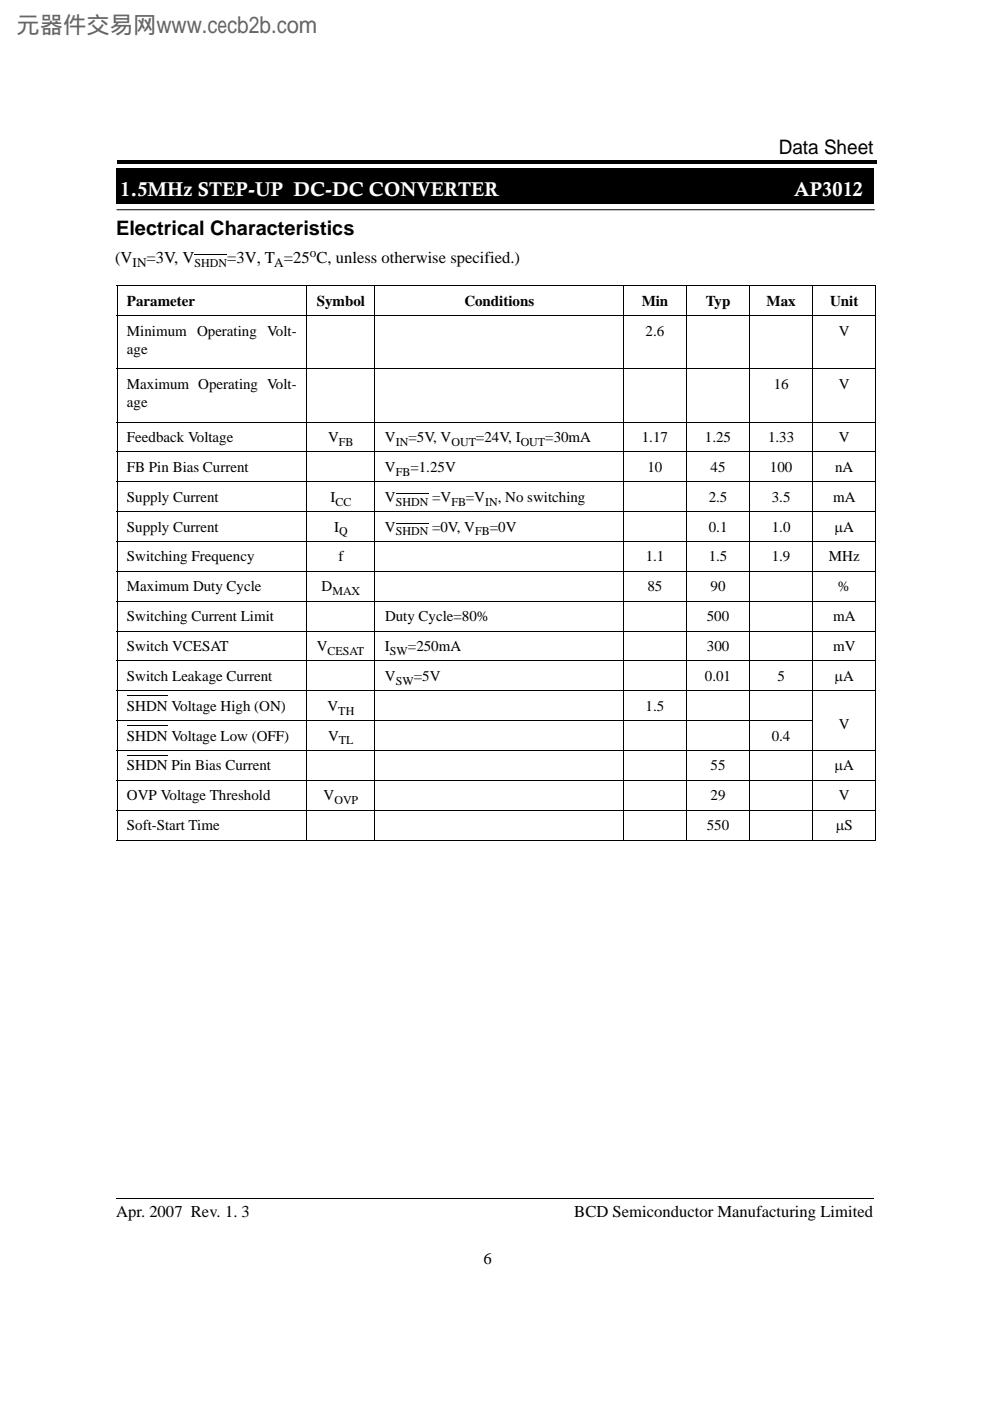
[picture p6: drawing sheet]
<svg xmlns="http://www.w3.org/2000/svg" width="210mm" height="297mm" viewBox="0 0 210 297" stroke-linecap="round" stroke-linejoin="round" font-family="sans-serif">
<defs><g id="words">
<text font-size="4.9" fill="#646464" x="3.5" y="7.1">元器件交易网www.cecb2b.com</text>
<g font-size="4.2">
<text x="165.1" y="32.6">Data Sheet</text>
<text x="24.6" y="49.7">Electrical Characteristics</text>
</g>
<g font-size="4.2" fill="#fff">
<text x="25.5" y="41.6">1.5MHz STEP-UP DC-DC CONVERTER</text>
<text x="168.4" y="41.6">AP3012</text>
</g>
<g font-size="3.5">
<text x="24.4" y="55.8">(V</text>
<text x="31.1" y="55.8">=3V, V</text>
<text x="48.1" y="55.8">=3V, T =25 C, unless otherwise specified.)</text>
<text x="24.6" y="258">Apr. 2007 Rev. 1. 3</text>
<text x="121.8" y="258">BCD Semiconductor Manufacturing Limited</text>
<text x="102.5" y="268.1">6</text>
</g>
<g font-size="3.2">
<text x="26.9" y="64.8">Parameter</text>
<text x="67.2" y="64.8">Symbol</text>
<text x="98.5" y="64.8">Conditions</text>
<text x="136.1" y="64.8">Min</text>
<text x="149.6" y="64.8">Typ</text>
<text x="162.5" y="64.8">Max</text>
<text x="176" y="64.8">Unit</text>
<text x="26.9" y="71.2">Minimum Operating Volt-</text>
<text x="136.9" y="71.2">2.6</text>
<text x="177.9" y="71.2">V</text>
<text x="26.9" y="75">age</text>
<text x="26.9" y="82.4">Maximum Operating Volt-</text>
<text x="164" y="82.4">16</text>
<text x="177.9" y="82.4">V</text>
<text x="26.9" y="86.3">age</text>
<text x="26.9" y="93.7">Feedback Voltage</text>
<text x="69.6" y="93.7">V</text>
<text x="81.6" y="93.7">V</text>
<text x="86.6" y="93.7">=5V, V</text>
<text x="100.9" y="93.7">=24V, I</text>
<text x="115.6" y="93.7">=30mA</text>
<text x="136.1" y="93.7">1.17</text>
<text x="149.5" y="93.7">1.25</text>
<text x="162.9" y="93.7">1.33</text>
<text x="177.9" y="93.7">V</text>
<text x="26.9" y="100.1">FB Pin Bias Current</text>
<text x="81.6" y="100.1">V</text>
<text x="87" y="100.1">=1.25V</text>
<text x="137.3" y="100.1">10</text>
<text x="150.7" y="100.1">45</text>
<text x="163.2" y="100.1">100</text>
<text x="177.1" y="100.1">nA</text>
<text x="26.9" y="106.4">Supply Current</text>
<text x="70.1" y="106.4">I</text>
<text x="81.6" y="106.4">V</text>
<text x="91.6" y="106.4">=V</text>
<text x="98.8" y="106.4">=V</text>
<text x="105.5" y="106.4">, No switching</text>
<text x="150.3" y="106.4">2.5</text>
<text x="163.7" y="106.4">3.5</text>
<text x="176.6" y="106.4">mA</text>
<text x="26.9" y="112.7">Supply Current</text>
<text x="70.8" y="112.7">I</text>
<text x="81.6" y="112.7">V</text>
<text x="91.6" y="112.7">=0V, V</text>
<text x="103.8" y="112.7">=0V</text>
<text x="150.3" y="112.7">0.1</text>
<text x="163.6" y="112.7">1.0</text>
<text x="177" y="112.7">μA</text>
<text x="26.9" y="119">Switching Frequency</text>
<text x="71.8" y="119">f</text>
<text x="136.9" y="119">1.1</text>
<text x="150.3" y="119">1.5</text>
<text x="163.6" y="119">1.9</text>
<text x="175.7" y="119">MHz</text>
<text x="26.9" y="125.4">Maximum Duty Cycle</text>
<text x="68.2" y="125.4">D</text>
<text x="137.3" y="125.4">85</text>
<text x="150.7" y="125.4">90</text>
<text x="177.7" y="125.4">%</text>
<text x="26.9" y="131.7">Switching Current Limit</text>
<text x="81.6" y="131.7">Duty Cycle=80%</text>
<text x="149.9" y="131.7">500</text>
<text x="176.6" y="131.7">mA</text>
<text x="26.9" y="138">Switch VCESAT</text>
<text x="67.2" y="138">V</text>
<text x="81.6" y="138">I</text>
<text x="86.5" y="138">=250mA</text>
<text x="149.9" y="138">300</text>
<text x="176.6" y="138">mV</text>
<text x="26.9" y="144.4">Switch Leakage Current</text>
<text x="81.6" y="144.4">V</text>
<text x="87.7" y="144.4">=5V</text>
<text x="149.5" y="144.4">0.01</text>
<text x="164.8" y="144.4">5</text>
<text x="177" y="144.4">μA</text>
<text x="26.9" y="150.7">SHDN Voltage High (ON)</text>
<text x="69.5" y="150.7">V</text>
<text x="136.9" y="150.7">1.5</text>
<text x="177.9" y="154.6">V</text>
<text x="26.9" y="157">SHDN Voltage Low (OFF)</text>
<text x="69.6" y="157">V</text>
<text x="163.6" y="157">0.4</text>
<text x="26.9" y="163.3">SHDN Pin Bias Current</text>
<text x="150.7" y="163.3">55</text>
<text x="177" y="163.3">μA</text>
<text x="26.9" y="169.7">OVP Voltage Threshold</text>
<text x="68.6" y="169.7">V</text>
<text x="150.7" y="169.7">29</text>
<text x="177.9" y="169.7">V</text>
<text x="26.9" y="176">Soft-Start Time</text>
<text x="149.9" y="176">550</text>
<text x="177.2" y="176">μS</text>
</g>
<g font-size="2.8">
<text x="28.1" y="56.7">IN</text>
<text x="58.1" y="56.7">A</text>
<text x="65.7" y="54.4">o</text>
</g>
<g font-size="2.5">
<text x="41.2" y="56.6">SHDN</text>
<text x="71.9" y="94.5">FB</text>
<text x="83.9" y="94.5">IN</text>
<text x="95.7" y="94.5">OUT</text>
<text x="110.4" y="94.5">OUT</text>
<text x="83.9" y="100.9">FB</text>
<text x="71.1" y="107.2">CC</text>
<text x="83.9" y="107.2">SHDN</text>
<text x="95.7" y="107.2">FB</text>
<text x="102.9" y="107.2">IN</text>
<text x="71.9" y="113.5">Q</text>
<text x="83.9" y="113.5">SHDN</text>
<text x="100.7" y="113.5">FB</text>
<text x="70.5" y="126.2">MAX</text>
<text x="69.4" y="138.8">CESAT</text>
<text x="82.7" y="138.8">SW</text>
<text x="83.9" y="145.2">SW</text>
<text x="71.7" y="151.5">TH</text>
<text x="71.9" y="157.8">TL</text>
<text x="70.9" y="170.5">OVP</text>
</g>
</g></defs>
<path d="M24.8 34h.3v.7h-.3zM25.1 34h160.8v.7h-160.8zM24.7 35.7h160.5v7.5h-160.5z" fill="#000"/>
<g fill="none" stroke="#000" stroke-width=".21">
<path d="M24.7 35.7h160.5M24.7 35.7v7.5M185.2 35.7v7.5h-160.5M24.7 44.5h160.8M41.2 54h6.9M24.7 60.6h161.1M24.7 66.9h161.1M24.7 78.2h161.1M24.8 60.7v117.3M65 60.5v117.7M79.5 60.5v117.7M132.2 60.5v117.7"/>
<path d="M145.5 60.5v117.7M158.9 60.5v117.7M172.3 60.5v117.7M185.7 60.7v117.3M24.7 89.5h161.1M24.7 95.8h161.1M24.7 102.2h161.1M24.7 108.5h161.1M24.7 114.8h161.1M83.9 104.6h6.9M83.9 111h6.9M24.7 121.1h161.1"/>
<path d="M24.7 127.5h161.1M24.7 133.8h161.1M24.7 140.1h161.1M24.7 146.5h161.1M24.7 152.8h147.7M24.7 159.1h161.1M26.9 147.5h8.7M26.9 153.9h8.7M24.7 165.4h161.1M24.7 171.8h161.1M24.7 178.1h161.1M26.9 160.2h8.7"/>
<path d="M24.7 254h160.5"/>
</g>
<use href="#words"/>
</svg>
